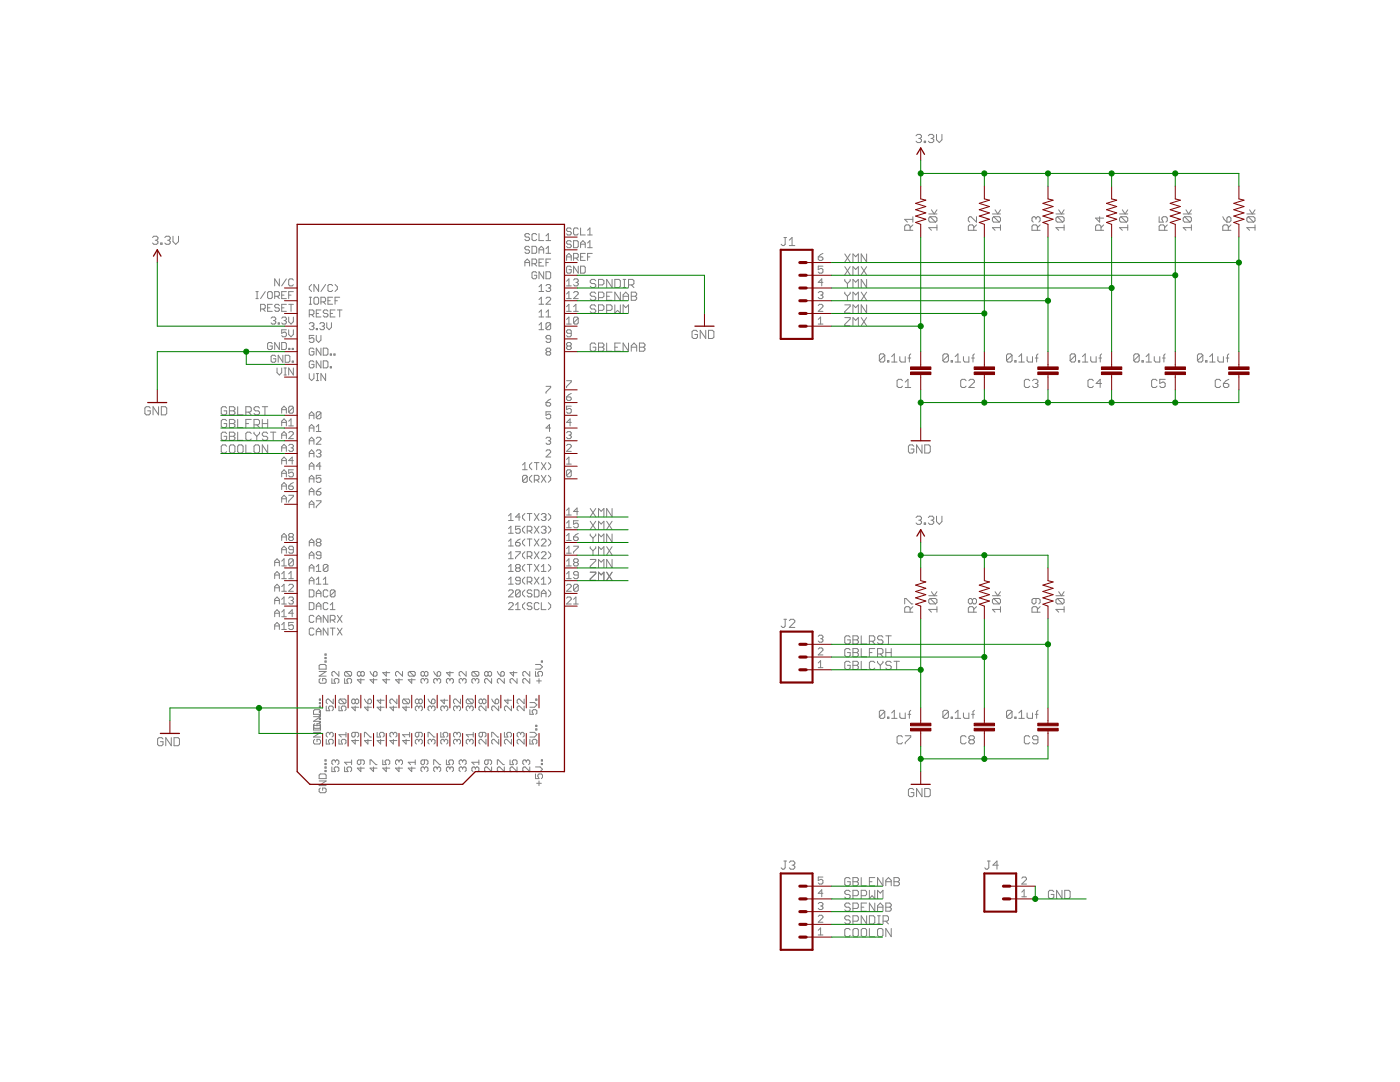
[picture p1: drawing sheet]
<svg xmlns="http://www.w3.org/2000/svg" width="279mm" height="216mm" viewBox="0 0 279 216" stroke-linecap="round" stroke-linejoin="round" font-family="sans-serif">
<g fill="none" stroke="#808080" stroke-width=".2">
<path d="M182.8 27.1l.3-.3h.5l.3 .3v.2l-.3 .3M183.3 27.6h.3M183.6 27.6l.3 .3v.3l-.3 .2h-.5l-.3-.2M184.4 28.2h.3v.2h-.3zM185.3 27.1l.2-.3h.6l.3 .3v.2l-.3 .3M185.8 27.6h.3M186.1 27.6l.3 .3v.3l-.3 .2h-.6l-.2-.2M186.9 26.8v1.1l.6 .5 .5-.5v-1.1M30.4 47.4l.3-.3h.6l.2 .3v.3l-.2 .2M31 47.9h.3M31.3 47.9l.2 .3v.3l-.2 .2h-.6l-.3-.2M32.1 48.5h.2v.2h-.2z"/>
<path d="M32.9 47.4l.3-.3h.5l.3 .3v.3l-.3 .2M33.4 47.9h.3M33.7 47.9l.3 .3v.3l-.3 .2h-.5l-.3-.2M34.5 47.1v1.1l.6 .5 .5-.5v-1.1M51.1 58.2h.4M51.1 59.6h.4M51.3 58.2v1.4M52.9 58.2l-.9 1.4M53.6 58.2h.5l.2 .2v1l-.2 .2h-.5l-.2-.2v-1zM54.8 59.1h.7l.3-.2v-.5l-.3-.2h-.7v1.4M55.3 59.1l.5 .5M55.8 55.6v1.4l-1-1.4v1.4"/>
<path d="M56.2 58.9h.5M57.1 58.2h-.9v1.4h.9M57.1 55.6l-.9 1.4M57.6 58.9h.5M58.5 55.9l-.2-.3h-.5l-.2 .3v.9l.2 .2h.5l.2-.2M58.5 58.2h-.9v1.4M61.7 59.3h.5M62 59.3v1.4M62.2 56.8l-.5 .4v.5l.5 .5M62.7 59.5l.2-.2h.5l.2 .2v1l-.2 .2h-.5l-.2-.2zM63.6 56.8v1.4l-.9-1.4v1.4M65 56.8l-.9 1.4"/>
<path d="M66.4 57l-.3-.2h-.4l-.3 .2v.9l.3 .3h.4l.3-.3M66.4 59.3h-1v1.4h1M66.9 56.8l.4 .4v.5l-.4 .5M67.8 59.3h-.9v1.4M104.8 53.1v-.9l.4-.5 .5 .5v.9M104.8 52.4h.9M105.7 46.8l-.2-.2h-.5l-.2 .2v.3l.2 .2h.5l.2 .2v.3l-.2 .2h-.5l-.2-.2M105.7 49.4l-.2-.3h-.5l-.2 .3v.2l.2 .2h.5l.2 .3v.2l-.2 .2h-.5l-.2-.2M106.2 49.1h.7l.2 .3v.9l-.2 .2h-.7zM106.2 52.6h.7l.2-.2v-.5l-.2-.2h-.7v1.4M106.6 52.6l.5 .5M107.1 46.8l-.2-.2h-.5l-.2 .2v1l.2 .2h.5l.2-.2"/>
<path d="M107.1 54.5l-.2-.3h-.5l-.2 .3v.9l.2 .2h.5l.2-.2v-.5h-.5M107.6 50.5v-.9l.4-.5 .5 .5v.9M107.6 46.6v1.4h.9M107.6 49.8h.9M107.6 52.4h.4M107.6 57.2l.4-.4v1.4M107.6 59.8l.4-.5v1.4M107.6 58.2h.9M108.5 51.7h-.9v1.4h.9M108.5 54.2v1.4l-.9-1.4v1.4M109 48h.9M109 47.1l.4-.5v1.4"/>
<path d="M109 49.6l.4-.5v1.4M109 50.5h.9M109 52.4h.4M109 54.2h.7l.2 .3v.9l-.2 .2h-.7zM109 57l.2-.2h.5l.2 .2v.2l-.2 .3M109 59.5l.2-.2h.5l.2 .2v.3l-.9 .9h.9M109.4 57.5h.3M109.7 57.5l.2 .2v.2l-.2 .3h-.5l-.2-.3M109.9 51.7h-.9v1.4M113.1 52v-1l.4-.4 .5 .4v1M113.1 51.3h.9M113.1 56.1l.4-.5v1.4"/>
<path d="M113.1 58.7l.4-.5v1.4M113.1 57h.9M113.1 59.6h.9M114 45.7l-.2-.2h-.5l-.2 .2v.3l.2 .2h.5l.2 .2v.3l-.2 .2h-.5l-.2-.2M114 48.3l-.2-.3h-.5l-.2 .3v.2l.2 .2h.5l.2 .3v.2l-.2 .2h-.5l-.2-.2M114 53.3l-.2-.2h-.5l-.2 .2v1l.2 .2h.5l.2-.2v-.5h-.5M114.5 48h.7l.2 .3v.9l-.2 .2h-.7zM114.5 51.5h.7l.2-.2v-.5l-.2-.2h-.7v1.4M114.5 55.9l.2-.3h.5l.2 .3v.2l-.2 .2M114.5 58.4l.2-.2h.5l.2 .2v.3l-.9 .9h.9M114.9 51.5l.5 .5M114.9 56.3h.3"/>
<path d="M115.2 56.3l.2 .3v.2l-.2 .2h-.5l-.2-.2M115.4 45.7l-.2-.2h-.5l-.2 .2v1l.2 .2h.5l.2-.2M115.4 53.1v1.4l-.9-1.4v1.4M115.9 48.7h.9M115.9 49.4v-.9l.4-.5 .5 .5v.9M115.9 45.5v1.4h.9M115.9 53.1h.7l.2 .2v1l-.2 .2h-.7zM115.9 51.3h.4M116.8 50.6h-.9v1.4h.9M117.3 46.9h.9M117.3 46l.4-.5v1.4M117.3 48.5l.4-.5v1.4"/>
<path d="M117.3 49.4h.9M117.3 51.3h.4M118.2 50.6h-.9v1.4M118.9 58.6l-.3-.3h-.5l-.3 .3v.2l.3 .3h.5l.3 .3v.2l-.3 .3h-.5l-.3-.3M118.9 56l-.3-.2h-.5l-.3 .2v.3l.3 .3h.5l.3 .3v.2l-.3 .3h-.5l-.3-.3M119.4 56.9h.8l.3-.3v-.6l-.3-.2h-.8v1.6M119.4 59.4h.8l.3-.3v-.5l-.3-.3h-.8v1.6M121.1 59.1h.5M122.2 55.8v1.6l-1.1-1.6v1.6M122.2 58.3h-1.1v1.6h1.1M122.7 55.8h.8l.3 .2v1.1l-.3 .3h-.8zM123.8 58.3v1.6l-1.1-1.6v1.6"/>
<path d="M124.4 59.1h1M124.4 59.9v-1.1l.5-.5 .5 .5v1.1M124.4 55.8h.5M124.4 57.4h.5M124.6 55.8v1.6M125.4 56.9h.9l.2-.3v-.6l-.2-.2h-.9v1.6M126 58.3h.8l.3 .3v.2l-.3 .3 .3 .3v.2l-.3 .3h-.8zM126 59.1h.8M126 56.9l.5 .5M156.4 47.4h.6M156.7 47.4v1.3l-.3 .3h-.2l-.3-.3M157.5 49h1.1"/>
<path d="M157.5 47.9l.6-.5v1.6M163.3 51.3h.7l.2 .2v.2l-.2 .3h-.5l-.2-.3zM163.3 58.4l.2-.2h.5l.2 .2v.3l-.2 .2M163.8 58.9h.2M164 58.9l.2 .2v.3l-.2 .2h-.5l-.2-.2M164.2 50.6l-.9 .7M164.2 53.1h-.9v.7l.7-.2 .2 .2v.5l-.2 .2h-.5l-.2-.2M164.2 56.3h-.9l.7-.7v1.4M168.6 55.8v.2l.5 .6M168.6 58.3v.3l.5 .5M168.6 50.7l1.1 1.6M168.6 53.2l1.1 1.6"/>
<path d="M169.1 56.6v.8M169.1 59.1v.8M169.7 55.8v.2l-.6 .6M169.7 58.3v.3l-.6 .5M169.7 50.7l-1.1 1.6M169.7 53.2l-1.1 1.6M170.2 52.3v-1.6l.6 .5 .5-.5v1.6M170.2 54.8v-1.6l.6 .6 .5-.6v1.6M170.2 57.4v-1.6l.6 .5 .5-.5v1.6M170.2 59.9v-1.6l.6 .5 .5-.5v1.6M171.9 53.2l1.1 1.6M171.9 58.3l1.1 1.6"/>
<path d="M173 50.7v1.6l-1.1-1.6v1.6M173 55.8v1.6l-1.1-1.6v1.6M173 53.2l-1.1 1.6M173 58.3l-1.1 1.6M181.6 46v-.9l-.2-.2h-.6l-.2 .2v.9h1.6M182.2 44.9l-.6 .5M182.2 43.8h-1.6l.5 .5M182.2 43.2v1.1M185.4 42.7h1.6M185.6 43.2h1.1l.3 .3v.5l-.3 .3M185.6 43.2l-.2 .3v.5l.2 .3h1.1M185.6 43.2l1.1 1.1"/>
<path d="M185.9 41.9l.5 .8 .6-.8M187 45.4h-1.6l.5 .6M187 44.9v1.1M194.3 46v-.9l-.2-.2h-.6l-.2 .2v.9h1.6M194.9 43.2v1.1l-1.1-1.1h-.3l-.2 .3v.5l.2 .3M194.9 44.9l-.6 .5M198.1 42.7h1.6M198.3 43.2l-.2 .3v.5l.2 .3h1.1M198.3 43.2h1.1l.3 .3v.5l-.3 .3M198.3 43.2l1.1 1.1M198.6 41.9l.5 .8 .6-.8M199.7 45.4h-1.6l.5 .6"/>
<path d="M199.7 44.9v1.1M206.8 43.5l-.3-.3h-.3l-.2 .3v.5l.2 .3M206.8 43.5l.2-.3h.3l.3 .3v.5l-.3 .3M206.8 43.5v.3M207 46v-.9l-.2-.2h-.6l-.2 .2v.9h1.6M207.6 44.9l-.6 .5M210.7 42.7h1.7M211 43.2l-.3 .3v.5l.3 .3h1.1M211 43.2h1.1l.3 .3v.5l-.3 .3M211 43.2l1.1 1.1M211.3 41.9l.5 .8 .6-.8M212.4 45.4h-1.7l.6 .6"/>
<path d="M212.4 44.9v1.1M219.5 43.2v1.1l-.8-.8h1.6M219.7 46v-.9l-.2-.2h-.6l-.2 .2v.9h1.6M220.3 44.9l-.6 .5M223.4 42.7h1.7M223.7 43.2l-.3 .3v.5l.3 .3h1.1M223.7 43.2h1.1l.3 .3v.5l-.3 .3M223.7 43.2l1.1 1.1M224 41.9l.5 .8 .6-.8M225.1 45.4h-1.7l.6 .6M225.1 44.9v1.1M231.3 43.2v1.1h.9l-.3-.8 .3-.3h.5l.3 .3v.5l-.3 .3"/>
<path d="M232.4 46v-.9l-.2-.2h-.6l-.3 .2v.9h1.7M233 44.9l-.6 .5M236.1 42.7h1.7M236.4 43.2l-.3 .3v.5l.3 .3h1.1M236.4 43.2h1.1l.3 .3v.5l-.3 .3M236.4 43.2l1.1 1.1M236.7 41.9l.5 .8 .6-.8M237.8 45.4h-1.7l.6 .6M237.8 44.9v1.1M244 43.2l.3 .6 .6 .5M244.9 43.5l.2-.3h.3l.3 .3v.5l-.3 .3h-.5zM245.1 46v-.9l-.2-.2h-.6l-.3 .2v.9h1.7"/>
<path d="M245.7 44.9l-.6 .5M248.8 42.7h1.7M249.1 43.2l-.3 .3v.5l.3 .3h1.1M249.1 43.2h1.1l.3 .3v.5l-.3 .3M249.1 43.2l1.1 1.1M249.4 41.9l.5 .8 .6-.8M250.5 45.4h-1.7l.6 .6M250.5 44.9v1.1M52 61.7h.7l.2-.3v-.4l-.2-.3h-.7v1.4M52.5 61.7l.4 .4M53.4 61.4h.5M54.1 63.5l.2-.2h.5l.2 .2v.2l-.2 .3"/>
<path d="M54.3 60.7h-.9v1.4h.9M54.3 68.6l-.2-.3h-.5l-.2 .3v.9l.2 .2h.5l.2-.2v-.5h-.4M54.6 64h.2M54.8 64l.2 .2v.2l-.2 .3h-.5l-.2-.3M55 71.1l-.2-.2h-.5l-.2 .2v1l.2 .2h.5l.2-.2v-.5h-.4M55.3 73.4v1l.5 .4 .4-.4v-1M55.5 64.4h.3v.3h-.3zM55.8 61l-.3-.3h-.4l-.3 .3v.2l.3 .2h.4l.3 .3v.2l-.3 .2h-.4l-.3-.2M55.8 68.3v1.4l-1-1.4v1.4M56.2 63.5l.3-.2h.4l.2 .2v.2l-.2 .3M56.2 68.3h.7l.2 .3v.9l-.2 .2h-.7zM56.2 61.4h.5"/>
<path d="M56.5 70.9v1.4l-1-1.4v1.4M56.7 74.8h.4M56.7 73.4h.4M56.7 64h.2M56.9 64l.2 .2v.2l-.2 .3h-.4l-.3-.3M56.9 70.9h.7l.2 .2v1l-.2 .2h-.7zM56.9 73.4v1.4M57.1 60.7h-.9v1.4h.9M57.1 65.8h-.9v.7l.7-.2 .2 .2v.5l-.2 .2h-.4l-.3-.2M57.6 60.7h.9M57.6 69.5h.2v.2h-.2zM57.6 63.3v.9l.5 .5 .4-.5v-.9"/>
<path d="M57.6 65.8v.9l.5 .5 .4-.5v-.9M58.1 60.7v1.4M58.3 69.5h.2v.2h-.2zM58.3 72.1h.2v.2h-.2zM58.5 73.4v1.4l-.9-1.4v1.4M61.7 60.7h.5M61.7 64.6l.3-.2h.4l.3 .2v.3l-.3 .2M61.7 62.8h.7l.3-.3v-.4l-.3-.3h-.7v1.4M61.7 74.5v1l.5 .4 .5-.4v-1M62.2 65.1h.2M62.2 62.8l.5 .4M62.4 65.1l.3 .2v.3l-.3 .2h-.4l-.3-.2"/>
<path d="M62.7 66.9h-1v.7l.7-.2 .3 .2v.5l-.3 .2h-.4l-.3-.2M62.7 69.7l-.3-.2h-.4l-.3 .2v.9l.3 .3h.4l.3-.3v-.4h-.5M62.7 72.2l-.3-.2h-.4l-.3 .2v1l.3 .2h.4l.3-.2v-.5h-.5M63.1 65.6h.3v.2h-.3zM63.1 66.9v1l.5 .4 .5-.4v-1M63.1 75.9h.5M63.1 74.5h.5M63.1 62.5h.5M63.4 74.5v1.4M63.8 64.6l.3-.2h.4l.2 .2v.3l-.2 .2M64.1 60.2h.6l.3-.2v-.5l-.3-.2h-.6v1.4M64.1 61.8h-1v1.4h1"/>
<path d="M64.1 69.5v1.4l-1-1.4v1.4M64.1 72v1.4l-1-1.4v1.4M64.3 65.1h.2M64.5 65.1l.2 .2v.3l-.2 .2h-.4l-.3-.2M64.5 69.5h.7l.2 .2v.9l-.2 .3h-.7zM64.5 72h.7l.2 .2v1l-.2 .2h-.7zM64.5 60.2l.5 .5M65 74.5v1.4l-.9-1.4v1.4M65.2 64.4v.9l.5 .5 .4-.5v-.9M65.4 62.1l-.2-.3h-.5l-.2 .3v.2l.2 .2h.5l.2 .3v.2l-.2 .2h-.5l-.2-.2M65.4 60h.5M65.9 70.6h.2v.3h-.2z"/>
<path d="M65.9 73.2h.2v.2h-.2zM65.9 62.5h.5M66.6 70.6h.3v.3h-.3zM66.9 61.8h-1v1.4h1M66.9 60h.4M67.3 61.8h1M67.8 61.8v1.4M107.6 62.3l.4-.5v1.4M107.6 64.9l.4-.5v1.4M107.6 60.7h.9M107.6 63.2h.9M107.6 65.8h.9"/>
<path d="M109 62.3l.4-.5v1.4M109 77.1h.9v.2l-.9 1v.2M109 63.2h.9M109.2 70.2l-.2-.3v-.2l.2-.2h.5l.2 .2v.2l-.2 .3M109.2 70.2l-.2 .2v.2l.2 .3h.5l.2-.3v-.2l-.2-.2M109.2 70.2h.5M109.9 64.6l-.2-.2h-.5l-.2 .2v1M109.9 67.6h-.7l-.2-.2v-.2l.2-.3h.5l.2 .3v.9l-.2 .2h-.5l-.2-.2M109.9 64.6v1l-.2 .2h-.5l-.2-.2M109.9 64.6l-.9 1M109.9 79.6l-.9 .7M113.1 76h.9v.2l-.9 .9v.3"/>
<path d="M113.1 79.2h.7l.2 .2v.3l-.2 .2h-.5l-.2-.2zM113.1 61.2l.4-.5v1.4M113.1 63.7l.4-.4v1.4M113.1 62.1h.9M113.1 64.7h.9M113.3 69l-.2-.2v-.2l.2-.3h.5l.2 .3v.2l-.2 .2M113.3 69l-.2 .3v.2l.2 .2h.5l.2-.2v-.2l-.2-.3M113.3 69h.5M114 66.5h-.7l-.2-.2v-.3l.2-.2h.5l.2 .2v1l-.2 .2h-.5l-.2-.2M114 78.5l-.9 .7M114.5 62.1h.9M114.5 61.2l.4-.5v1.4"/>
<path d="M115.4 63.5l-.2-.2h-.5l-.2 .2v.9M115.4 63.5v.9l-.2 .3h-.5l-.2-.3M115.4 63.5l-.9 .9M118.9 61.1l-.3-.3h-.5l-.3 .3v.3l.3 .3h.5l.3 .2v.3l-.3 .3h-.5l-.3-.3M118.9 68.7l-.3-.2h-.5l-.3 .2v1.1l.3 .3h.5l.3-.3v-.5h-.6M119.4 68.5h.8l.3 .2v.3l-.3 .3 .3 .3v.2l-.3 .3h-.8zM119.4 69.3h.8M119.4 61.9h.8l.3-.2v-.6l-.3-.3h-.8v1.7M121.1 61.9h.8l.3-.2v-.6l-.3-.3h-.8v1.7M121.1 68.5v1.6h1.1M122.7 69.3h.6M122.7 60.8v1.7l.6-.6 .5 .6v-1.7"/>
<path d="M123.8 68.5h-1.1v1.6h1.1M124.4 62.5v-1.7l.5 .6 .5-.6v1.7M125.4 68.5v1.6l-1-1.6v1.6M126 69.3h1.1M126 70.1v-1.1l.5-.5 .6 .5v1.1M127.6 68.5h.8l.3 .2v.3l-.3 .3 .3 .3v.2l-.3 .3h-.8zM127.6 69.3h.8M139.2 66.2l-.3-.3h-.5l-.3 .3v1.1l.3 .2h.5l.3-.2v-.6h-.5M140.8 65.9v1.6l-1.1-1.6v1.6M141.4 65.9h.8l.3 .3v1.1l-.3 .2h-.8zM163.3 61l.2-.3h.5l.2 .3v.2l-.9 .9h.9M163.3 64.7h.9"/>
<path d="M163.3 63.7l.5-.4v1.4M168.6 60.8h1.1v.3l-1.1 1.1v.3h1.1M168.6 63.4h1.1v.2l-1.1 1.1v.3h1.1M170.2 62.5v-1.7l.6 .6 .5-.6v1.7M170.2 65v-1.6l.6 .5 .5-.5v1.6M171.9 63.4l1.1 1.6M173 60.8v1.7l-1.1-1.7v1.7M173 63.4l-1.1 1.6M176.6 70.9l-.3-.3h-.6l-.2 .3v1.1M176.6 70.9v1.1l-.3 .2h-.6l-.2-.2M176.6 70.9l-1.1 1.1M177.1 72h.3v.2h-.3z"/>
<path d="M177.9 72.2h1.1M177.9 71.2l.6-.6v1.6M179.6 71.2v.8l.3 .2h.8v-1M180.1 76l-.2-.3h-.6l-.3 .3v1l.3 .3h.6l.2-.3M180.7 76.2l.5-.5v1.6M180.7 77.3h1.1M181.2 71.4h.6M181.8 70.6l-.3 .3v1.3M189.3 70.9l-.3-.3h-.6l-.2 .3v1.1M189.3 70.9v1.1l-.3 .2h-.6l-.2-.2M189.3 70.9l-1.1 1.1M189.8 72h.3v.2h-.3z"/>
<path d="M190.6 72.2h1.1M190.6 71.2l.6-.6v1.6M192.3 71.2v.8l.3 .2h.8v-1M192.8 76l-.3-.3h-.5l-.3 .3v1l.3 .3h.5l.3-.3M193.4 76l.2-.3h.6l.3 .3v.2l-1.1 1.1h1.1M193.9 71.4h.6M194.5 70.6l-.3 .3v1.3M202 70.9l-.3-.3h-.6l-.2 .3v1.1M202 70.9v1.1l-.3 .2h-.6l-.2-.2M202 70.9l-1.1 1.1M202.5 72h.3v.2h-.3zM203.3 72.2h1.1"/>
<path d="M203.3 71.2l.6-.6v1.6M205 71.2v.8l.2 .2h.9v-1M205.5 76l-.3-.3h-.5l-.3 .3v1l.3 .3h.5l.3-.3M206.1 76l.2-.3h.6l.2 .3v.2l-.2 .3M206.6 71.4h.6M206.6 76.5h.3M206.9 76.5l.2 .3v.2l-.2 .3h-.6l-.2-.3M207.2 70.6l-.3 .3v1.3M214.7 70.9l-.3-.3h-.6l-.2 .3v1.1M214.7 70.9v1.1l-.3 .2h-.6l-.2-.2M214.7 70.9l-1.1 1.1M215.2 72h.3v.2h-.3z"/>
<path d="M216 72.2h1.1M216 71.2l.6-.6v1.6M217.7 71.2v.8l.2 .2h.9v-1M218.2 76l-.3-.3h-.5l-.3 .3v1l.3 .3h.5l.3-.3M219.3 71.4h.5M219.8 70.6l-.2 .3v1.3M219.8 76.5h-1l.8-.8v1.6M227.4 70.9l-.3-.3h-.6l-.2 .3v1.1M227.4 70.9v1.1l-.3 .2h-.6l-.2-.2M227.4 70.9l-1.1 1.1M227.9 72h.3v.2h-.3zM228.7 72.2h1.1"/>
<path d="M228.7 71.2l.6-.6v1.6M230.4 71.2v.8l.2 .2h.9v-1M230.9 76l-.3-.3h-.5l-.3 .3v1l.3 .3h.5l.3-.3M232 71.4h.5M232.5 75.7h-1v.8l.5-.3h.3l.2 .3v.5l-.2 .3h-.6l-.2-.3M232.5 70.6l-.2 .3v1.3M240.1 70.9l-.3-.3h-.6l-.2 .3v1.1M240.1 70.9v1.1l-.3 .2h-.6l-.2-.2M240.1 70.9l-1.1 1.1M240.6 72h.3v.2h-.3zM241.4 72.2h1.1M241.4 71.2l.6-.6v1.6"/>
<path d="M243.1 71.2v.8l.2 .2h.9v-1M243.6 76l-.3-.3h-.5l-.3 .3v1l.3 .3h.5l.3-.3M244.2 76.5h.8l.2 .3v.2l-.2 .3h-.6l-.2-.3zM244.7 71.4h.5M245.2 70.6l-.2 .3v1.3M245.2 75.7l-.5 .3-.5 .5M30 81.4l-.3-.2h-.5l-.3 .2v1.1l.3 .3h.5l.3-.3v-.5h-.5M31.6 81.2v1.6l-1.1-1.6v1.6M32.2 81.2h.8l.3 .2v1.1l-.3 .3h-.8zM45.2 89l-.2-.2h-.6l-.2 .2v1.1l.2 .3h.6l.2-.3M45.2 81.4l-.2-.2h-.6l-.2 .2v1.1l.2 .3h.6l.2-.3v-.5h-.5M45.2 86.5l-.2-.3h-.6l-.2 .3v1.1l.2 .3h.6l.2-.3v-.5h-.5"/>
<path d="M45.2 84l-.2-.3h-.6l-.2 .3v1l.2 .3h.6l.2-.3v-.5h-.5M45.8 81.2h.8l.3 .2v.3l-.3 .3 .3 .2v.3l-.3 .3h-.8zM45.8 82h.8M45.8 83.7h.8l.3 .3v.2l-.3 .3 .3 .3v.2l-.3 .3h-.8zM45.8 86.2h.8l.3 .3v.3l-.3 .3 .3 .2v.3l-.3 .3h-.8zM45.8 84.5h.8M45.8 87.1h.8M46.1 88.8h.5l.3 .2v1.1l-.3 .3h-.5l-.3-.3v-1.1zM47.4 81.2v1.6h1.1M47.4 83.7v1.6h1.1M47.4 86.2v1.7h1.1M47.7 88.8h.5l.3 .2v1.1l-.3 .3h-.5l-.3-.3v-1.1z"/>
<path d="M49.1 88.8v1.6h1M49.1 82.2h.8l.2-.2v-.6l-.2-.2h-.8v1.6M49.1 84.5h.5M49.6 82.2l.5 .6M50.1 86.5l-.2-.3h-.6l-.2 .3v1.1l.2 .3h.6l.2-.3M50.1 83.7h-1v1.6M50.7 86.2v.3l.5 .6M50.7 84.8h.8l.3-.3v-.5l-.3-.3h-.8v1.6M51 88.8h.5l.3 .2v1.1l-.3 .3h-.5l-.3-.3v-1.1zM51.2 84.8l.6 .5M51.2 87.1v.8M51.8 81.4l-.3-.2h-.5l-.3 .2v.3l.3 .3h.5l.3 .2v.3l-.3 .3h-.5l-.3-.3"/>
<path d="M51.8 86.2v.3l-.6 .6M52.3 81.2h1.1M52.3 84.5h1.1M52.3 83.7v1.6M52.9 81.2v1.6M53.4 86.5l-.3-.3h-.5l-.3 .3v.3l.3 .3h.5l.3 .2v.3l-.3 .3h-.5l-.3-.3M53.4 88.8v1.6l-1.1-1.6v1.6M53.4 83.7v1.6M54 86.2h1.1M54.5 86.2v1.7M56.2 84.3h.9M56.2 86.8h.9"/>
<path d="M56.2 82.4v-.9l.5-.5 .4 .5v.9M56.2 85v-.9l.5-.5 .4 .5v.9M56.2 87.5v-.9l.5-.5 .4 .5v.9M56.2 90.1v-1l.5-.4 .4 .4v1M56.2 92.6v-.9l.5-.5 .4 .5v.9M56.2 95.1v-.9l.5-.5 .4 .5v.9M56.2 97.7v-.9l.5-.5 .4 .5v.9M56.2 94.4h.9M56.2 91.9h.9M56.2 89.4h.9M56.2 81.7h.9M56.2 97h.9"/>
<path d="M56.2 99.5h.9M57.6 97h.7l.2 .2v.3l-.2 .2h-.5l-.2-.2zM57.6 88.9l.2-.2h.5l.2 .2v.2l-.2 .3M57.6 86.4l.2-.3h.5l.2 .3v.2l-.9 .9h.9M57.6 98.8h.9v.3l-.9 .9v.2M57.6 84.1l.5-.5v1.4M57.6 85h.9M58.1 89.4h.2M58.3 89.4l.2 .2v.2l-.2 .3h-.5l-.2-.3M58.5 93.7h-.9v.7l.5-.2h.2l.2 .2v.5l-.2 .2h-.5l-.2-.2M58.5 81.3l-.2-.3h-.5l-.2 .3v.9M58.5 81.3v.9l-.2 .2h-.5l-.2-.2"/>
<path d="M58.5 91.9h-.9l.7-.7v1.4M58.5 81.3l-.9 .9M58.5 96.3l-.9 .7M61.7 98.8v-.9l.5-.5 .5 .5v.9M61.7 85.4h1M61.7 87.9h1M61.7 83.6v-1l.5-.4 .5 .4v1M61.7 86.1v-.9l.5-.5 .5 .5v.9M61.7 88.6v-.9l.5-.5 .5 .5v.9M61.7 91.2v-.9l.5-.5 .5 .5v.9M61.7 93.7v-.9l.5-.5 .5 .5v.9M61.7 96.2v-.9l.5-.5 .5 .5v.9"/>
<path d="M61.7 95.5h1M61.7 93h1M61.7 90.5h1M61.7 82.9h1M61.7 98.1h1M63.1 87.5l.3-.3h.4l.3 .3v.2l-1 .9h1M63.1 86.1h1M63.1 90l.3-.2h.4l.3 .2v.3l-.3 .2M63.1 98.1h.7l.3 .2v.3l-.3 .2h-.4l-.3-.2zM63.1 99.9h1v.3l-1 .9v.2M63.1 85.2l.5-.5v1.4M63.6 90.5h.2"/>
<path d="M63.8 90.5l.3 .2v.3l-.3 .2h-.4l-.3-.2M64.1 82.4l-.3-.2h-.4l-.3 .2v.9M64.1 82.4v.9l-.3 .3h-.4l-.3-.3M64.1 94.8h-1v.7l.5-.2h.2l.3 .2v.5l-.3 .2h-.4l-.3-.2M64.1 93h-1l.7-.7v1.4M64.1 82.4l-1 .9M64.1 97.4l-1 .7M104.3 92.8l.5-.5v1.4M104.3 93.7h.9M105.2 95.1l-.2-.3h-.5l-.2 .3v.9M105.2 95.1v.9l-.2 .2h-.5l-.2-.2M105.2 95.1l-.9 .9"/>
<path d="M106.2 92.3l-.5 .5v.5l.5 .4M106.2 94.8l-.5 .5v.5l.5 .4M106.6 95.8h.7l.3-.3v-.4l-.3-.3h-.7v1.4M106.6 92.3h1M107.1 92.3v1.4M107.1 95.8l.5 .4M108 92.3l1 1.4M108 94.8l1 1.4M109 87.5l.2-.3h.5l.2 .3v.2l-.2 .2M109 80.3h.7l.2 .3v.2l-.2 .2h-.5l-.2-.2zM109 90l.2-.2h.5l.2 .2v.3l-.9 .9h.9M109 92.3l-1 1.4"/>
<path d="M109 94.8l-1 1.4M109.4 92.3l.5 .5v.5l-.5 .4M109.4 94.8l.5 .5v.5l-.5 .4M109.4 87.9h.3M109.7 87.9l.2 .3v.2l-.2 .2h-.5l-.2-.2M109.9 82.2h-.9v.7l.7-.3 .2 .3v.4l-.2 .3h-.5l-.2-.3M109.9 85.4h-.9l.7-.7v1.4M113.1 86.4l.2-.3h.5l.2 .3v.2l-.2 .2M113.1 88.9l.2-.2h.5l.2 .2v.2l-.9 1h.9M113.1 91.7l.4-.5v1.4M113.1 92.6h.9M113.5 86.8h.3"/>
<path d="M113.8 86.8l.2 .3v.2l-.2 .2h-.5l-.2-.2M114 81h-.9v.7l.4-.2h.3l.2 .2v.5l-.2 .2h-.5l-.2-.2M114 94l-.2-.3h-.5l-.2 .3v.9M114 94v.9l-.2 .2h-.5l-.2-.2M114 84.3h-.9l.7-.7v1.4M114 94l-.9 .9M182.4 89l-.3-.2h-.5l-.3 .2v1.1l.3 .3h.5l.3-.3v-.5h-.6M184 88.8v1.6l-1.1-1.6v1.6M184.6 88.8h.8l.3 .2v1.1l-.3 .3h-.8zM54.8 112.9v-.9l.5-.5 .5 .5v.9M54.8 115.5v-1l.5-.5 .5 .5v1M54.8 118v-.9l.5-.5 .5 .5v.9"/>
<path d="M54.8 112.2h1M54.8 114.7h1M54.8 119.8h1M54.8 117.3h1M56.2 100.2v-.9l.5-.5 .4 .5v.9M56.2 107.8v-.9l.5-.5 .4 .5v.9M56.2 110.4v-.9l.5-.5 .4 .5v.9M56.2 107.1h.9M56.2 112.9h.9M56.2 115.5h.9M56.2 118h.9M56.2 112l.5-.5v1.4"/>
<path d="M56.2 114.5l.5-.5v1.5M56.2 117.1l.5-.5v1.4M56.2 119.6l.5-.5v1.4M56.2 109.7h.9M57.6 116.8l.2-.2h.5l.2 .2v.3l-.9 .9h.9M57.6 119.4l.2-.3h.5l.2 .3v.2l-.2 .2M57.6 114.5l.5-.5v1.5M57.6 115.5h.9M57.8 107.1l-.2-.2v-.2l.2-.3h.5l.2 .3v.2l-.2 .2M57.8 107.1l-.2 .3v.2l.2 .2h.5l.2-.2v-.2l-.2-.3M57.8 107.1h.5M58.1 119.8h.2"/>
<path d="M58.3 119.8l.2 .3v.2l-.2 .2h-.5l-.2-.2M58.5 109.7h-.7l-.2-.2v-.3l.2-.2h.5l.2 .2v1l-.2 .2h-.5l-.2-.2M58.5 111.7l-.2-.2h-.5l-.2 .2v1M58.5 111.7v1l-.2 .2h-.5l-.2-.2M58.5 111.7l-.9 1M61.7 101.3v-.9l.5-.5 .5 .5v.9M61.7 111.5v-.9l.5-.5 .5 .5v.9M61.7 108.9v-.9l.5-.5 .5 .5v.9M61.7 114v-.9l.5-.5 .5 .5v.9M61.7 116.6v-1l.5-.4 .5 .4v1M61.7 117.7h.7l.3 .2v1l-.3 .2h-.7zM61.7 108.2h1"/>
<path d="M61.7 113.3h1M61.7 115.9h1M61.7 110.8h1M61.7 100.6h1M63.1 119.1v-.9l.5-.5 .5 .5v.9M63.1 113.1l.5-.5v1.4M63.1 115.6l.5-.4v1.4M63.1 114h1M63.1 116.6h1M63.1 118.4h1M63.4 108.2l-.3-.2v-.2l.3-.3h.4l.3 .3v.2l-.3 .2M63.4 108.2l-.3 .3v.2l.3 .2h.4l.3-.2v-.2l-.3-.3"/>
<path d="M63.4 108.2h.4M64.1 110.8h-.7l-.3-.2v-.3l.3-.2h.4l.3 .2v1l-.3 .2h-.4l-.3-.2M64.5 115.6l.5-.4v1.4M64.5 116.6h.9M65.4 112.9l-.2-.3h-.5l-.2 .3v.9M65.4 117.9l-.2-.2h-.5l-.2 .2v1l.2 .2h.5l.2-.2M65.4 112.9v.9l-.2 .2h-.5l-.2-.2M65.4 112.9l-.9 .9M66.9 117.9l-.3-.2h-.5l-.2 .2v1M66.9 117.9v1l-.3 .2h-.5l-.2-.2M66.9 117.9l-1 1M101.5 113.1l.5-.5v1.4"/>
<path d="M101.5 102.9l.5-.4v1.4M101.5 105.5l.5-.5v1.4M101.5 108l.5-.5v1.4M101.5 110.6l.5-.5v1.4M101.5 115.6l.5-.4v1.4M101.5 103.9h.9M101.5 106.4h.9M101.5 108.9h.9M101.5 111.5h.9M101.5 114h.9M101.5 116.6h.9M101.5 117.9l.2-.2h.5l.2 .2v.3l-.9 .9h.9"/>
<path d="M102.9 108.2h.7l.2 .3v.2l-.2 .2h-.5l-.2-.2zM102.9 110.1h.9v.2l-.9 1v.2M103.1 113.3l-.2-.2v-.2l.2-.3h.5l.2 .3v.2l-.2 .2M103.1 113.3l-.2 .3v.2l.2 .2h.5l.2-.2v-.2l-.2-.3M103.1 113.3h.5M103.8 117.9l-.2-.2h-.5l-.2 .2v1M103.8 117.9v1l-.2 .2h-.5l-.2-.2M103.8 103.2h-.9l.7-.7v1.4M103.8 105h-.9v.7l.5-.2h.2l.2 .2v.5l-.2 .2h-.5l-.2-.2M103.8 115.9h-.7l-.2-.3v-.2l.2-.2h.5l.2 .2v.9l-.2 .3h-.5l-.2-.3M103.8 107.5l-.9 .7M103.8 117.9l-.9 1"/>
<path d="M104.8 105l-.5 .5v.4l.5 .5M104.8 102.5l-.5 .4v.5l.5 .5M104.8 107.5l-.5 .5v.5l.5 .4M104.8 110.1l-.5 .5v.4l.5 .5M104.8 112.6l-.5 .5v.5l.5 .4M104.8 115.2l-.5 .4v.5l.5 .5M104.8 117.7l-.5 .5v.4l.5 .5M105.2 105.9h.7l.3-.2v-.5l-.3-.2h-.7v1.4M105.2 111h.7l.3-.2v-.5l-.3-.2h-.7v1.4M105.2 116.1h.7l.3-.2v-.5l-.3-.2h-.7v1.4M105.2 102.5h1M105.2 107.5h1"/>
<path d="M105.2 112.6h1M105.7 102.5v1.4M105.7 107.5v1.4M105.7 112.6v1.4M105.7 105.9l.5 .5M105.7 111l.5 .5M105.7 116.1l.5 .5M106.2 117.9l-.3-.2h-.4l-.3 .2v.3l.3 .2h.4l.3 .2v.3l-.3 .2h-.4l-.3-.2M106.6 117.7h.7l.3 .2v1l-.3 .2h-.7zM106.6 102.5l1 1.4M106.6 105l1 1.4M106.6 107.5l1 1.4"/>
<path d="M106.6 110.1l1 1.4M106.6 112.6l1 1.4M106.6 115.2l1 1.4M107.6 102.5l-1 1.4M107.6 105l-1 1.4M107.6 107.5l-1 1.4M107.6 110.1l-1 1.4M107.6 112.6l-1 1.4M107.6 115.2l-1 1.4M108 113.1l.5-.5v1.4M108 115.6l.5-.4v1.4M108 102.7l.3-.2h.4l.3 .2v.2l-.3 .3"/>
<path d="M108 105.2l.3-.2h.4l.3 .2v.3l-.3 .2M108 107.8l.3-.3h.4l.3 .3v.2l-1 .9h1M108 110.3l.3-.2h.4l.3 .2v.3l-1 .9h1M108 119.1v-.9l.5-.5 .5 .5v.9M108 114h1M108 116.6h1M108 118.4h1M108.5 103.2h.2M108.5 105.7h.2M108.7 103.2l.3 .2v.2l-.3 .3h-.4l-.3-.3M108.7 105.7l.3 .2v.3l-.3 .2h-.4l-.3-.2M109.4 102.5l.5 .4v.5l-.5 .5"/>
<path d="M109.4 105l.5 .5v.4l-.5 .5M109.4 107.5l.5 .5v.5l-.5 .4M109.4 110.1l.5 .5v.4l-.5 .5M109.4 112.6l.5 .5v.5l-.5 .4M109.4 115.2l.5 .4v.5l-.5 .5M109.4 117.7l.5 .5v.4l-.5 .5M113.1 116.8l.2-.2h.5l.2 .2v.3l-.9 .9h.9M113.1 119.4l.2-.3h.5l.2 .3v.2l-.9 .9h.9M113.1 101.8l.4-.4v1.4M113.1 104.4l.4-.5v1.4M113.1 106.9l.4-.5v1.4M113.1 109.5l.4-.5v1.4"/>
<path d="M113.1 112l.4-.5v1.4M113.1 114.5l.4-.5v1.5M113.1 102.8h.9M113.1 105.3h.9M113.1 107.8h.9M113.1 110.4h.9M113.1 112.9h.9M113.1 115.5h.9M114.5 107.1h.7l.2 .3v.2l-.2 .2h-.5l-.2-.2zM114.5 109h.9v.2l-.9 1v.2M114.5 119.6l.4-.5v1.4M114.7 112.2l-.2-.2v-.3l.2-.2h.5l.2 .2v.3l-.2 .2"/>
<path d="M114.7 112.2l-.2 .3v.2l.2 .2h.5l.2-.2v-.2l-.2-.3M114.7 112.2h.5M115.4 103.9h-.9v.7l.4-.2h.3l.2 .2v.5l-.2 .2h-.5l-.2-.2M115.4 114.7h-.7l-.2-.2v-.2l.2-.3h.5l.2 .3v.9l-.2 .3h-.5l-.2-.3M115.4 116.8l-.2-.2h-.5l-.2 .2v1M115.4 116.8v1l-.2 .2h-.5l-.2-.2M115.4 102.1h-.9l.7-.7v1.4M115.4 106.4l-.9 .7M115.4 116.8l-.9 1M117.8 106.6v.2l.5 .6M117.8 109.1v.3l.5 .5M117.8 111.6h1.1v.3l-1.1 1.1v.3h1.1"/>
<path d="M117.8 114.2h1.1v.2l-1.1 1.1v.3h1.1M117.8 101.5l1.1 1.6M117.8 104l1.1 1.6M118.3 107.4v.8M118.3 109.9v.8M118.9 106.6v.2l-.6 .6M118.9 109.1v.3l-.6 .5M118.9 101.5l-1.1 1.6M118.9 104l-1.1 1.6M119.4 103.1v-1.6l.6 .5 .5-.5v1.6M119.4 108.2v-1.6l.6 .5 .5-.5v1.6M119.4 105.6v-1.6l.6 .6 .5-.6v1.6"/>
<path d="M119.4 110.7v-1.6l.6 .5 .5-.5v1.6M119.4 113.3v-1.7l.6 .6 .5-.6v1.7M119.4 115.8v-1.6l.6 .5 .5-.5v1.6M121.1 104l1.1 1.6M121.1 109.1l1.1 1.6M121.1 114.2l1.1 1.6M122.2 101.5v1.6l-1.1-1.6v1.6M122.2 106.6v1.6l-1.1-1.6v1.6M122.2 111.6v1.7l-1.1-1.7v1.7M122.2 104l-1.1 1.6M122.2 109.1l-1.1 1.6M122.2 114.2l-1.1 1.6"/>
<path d="M182.8 103.3l.3-.3h.5l.3 .3v.2l-.3 .3M183.3 103.8h.3M183.6 103.8l.3 .3v.3l-.3 .2h-.5l-.3-.2M184.4 104.4h.3v.2h-.3zM185.3 103.3l.2-.3h.6l.3 .3v.2l-.3 .3M185.4 118.9h1.6M185.6 119.4h1.1l.3 .3v.5l-.3 .3M185.6 119.4l-.2 .3v.5l.2 .3h1.1M185.6 119.4l1.1 1.1M185.8 103.8h.3M185.9 118.1l.5 .8 .6-.8M186.1 103.8l.3 .3v.3l-.3 .2h-.6l-.2-.2"/>
<path d="M186.9 103v1.1l.6 .5 .5-.5v-1.1M194.1 119.7l-.3-.3h-.3l-.2 .3v.5l.2 .3h.3l.3-.3M194.1 119.7l.2-.3h.3l.3 .3v.5l-.3 .3h-.3l-.2-.3M194.1 119.7v.5M198.1 118.9h1.6M198.3 119.4h1.1l.3 .3v.5l-.3 .3M198.3 119.4l-.2 .3v.5l.2 .3h1.1M198.3 119.4l1.1 1.1M198.6 118.1l.5 .8 .6-.8M206.8 119.4v.8l-.3 .3h-.3l-.2-.3v-.5l.2-.3h1.1l.3 .3v.5l-.3 .3M210.7 118.9h1.7M211 119.4h1.1l.3 .3v.5l-.3 .3"/>
<path d="M211 119.4l-.3 .3v.5l.3 .3h1.1M211 119.4l1.1 1.1M211.3 118.1l.5 .8 .6-.8M54.8 120.5v-.9l.5-.5 .5 .5v.9M54.8 123.1v-1l.5-.4 .5 .4v1M54.8 125.6v-.9l.5-.5 .5 .5v.9M54.8 124.9h1M54.8 122.4h1M56.2 120.5h.9M56.2 124.7l.5-.5v1.4M56.2 122.1l.5-.4v1.4M56.2 125.6h.9"/>
<path d="M56.2 123.1h.9M58.5 124.2h-.9v.7l.7-.2 .2 .2v.5l-.2 .2h-.5l-.2-.2M58.5 122.4h-.9l.7-.7v1.4M61.7 120.2h.7l.3 .3v.9l-.3 .2h-.7zM62.7 123l-.3-.2h-.4l-.3 .2v1l.3 .2h.4l.3-.2M62.7 125.6l-.3-.3h-.4l-.3 .3v.9l.3 .2h.4l.3-.2M63.1 121.6v-.9l.5-.5 .5 .5v.9M63.1 124.2v-.9l.5-.5 .5 .5v.9M63.1 126.7v-.9l.5-.5 .5 .5v.9M63.1 120.9h1M63.1 126h1M63.1 123.5h1"/>
<path d="M63.7 132.8l.2-.2h1l.2 .2v.7h-1.4zM63.7 134h1.4l-1.4 .9h1.4M63.7 139.5h.3v.2h-.3zM63.9 135.4l-.2 .2v.5l.2 .2h1l.2-.2v-.5l-.2-.2h-.5v.5M64.9 130.5h.2v.2h-.2zM64.9 131.2h.2v.2h-.2zM64.9 131.9h.2v.2h-.2zM65.4 120.5l-.2-.3h-.5l-.2 .3v.9l.2 .2h.5l.2-.2M65.4 122.8v1.4l-.9-1.4v1.4M65.4 125.3v1.4l-.9-1.4v1.4M65.9 123.7h.7l.3-.2v-.5l-.3-.2h-.7v1.4M65.9 121.6h1"/>
<path d="M65.9 125.3h1M65.9 120.7l.5-.5v1.4M66.2 135.4v.9h.7l-.2-.7 .2-.2h.5l.2 .2v.5l-.2 .2M66.4 125.3v1.4M66.4 123.7l.5 .5M66.5 139.5v.9l-.9-.9h-.3l-.2 .2v.5l.2 .2M67.3 125.3l1 1.4M67.3 122.8l1 1.4M67.6 134v.9l-.9-.9h-.2l-.3 .2v.5l.3 .2M67.9 139.5h.9l.2 .2v.5l-.2 .2M67.9 139.5l.9 .9M67.9 139.5l-.3 .2v.5l.3 .2h.9"/>
<path d="M68.3 125.3l-1 1.4M68.3 122.8l-1 1.4M68.8 135.4v.9h.7l-.3-.7 .3-.2h.4l.3 .2v.5l-.3 .2M69 134l-.2 .2v.5l.2 .2h.9M69 134h.9l.3 .2v.5l-.3 .2M69 134l.9 .9M70.9 139.7l-.2-.2h-.3l-.2 .2v.5l.2 .2h.3l.2-.2M70.9 139.7v.5M70.9 139.7l.2-.2h.3l.2 .2v.5l-.2 .2h-.3l-.2-.2M72 134.2l-.2-.2h-.3l-.2 .2v.5l.2 .2h.3l.2-.2M72 134.2l.2-.2h.3l.2 .2v.5l-.2 .2h-.3l-.2-.2M72 134.2v.5"/>
<path d="M72 135.4v.9l-.7-.7h1.4M72.7 139.5l.7 .9M73.4 139.7l.3-.2h.2l.2 .2v.5l-.2 .2h-.5zM73.9 134l.6 .9M74.5 134.2l.3-.2h.2l.2 .2v.5l-.2 .2h-.5zM74.5 135.4v.9l-.6-.7h1.3M76 139.5v.9l-.7-.7h1.4M77.1 134v.9l-.7-.7h1.4M77.1 135.4v.9l-.7-.7h1.4M79.2 139.5v.9l-.9-.9h-.3l-.2 .2v.5l.2 .2M79.6 135.4v.9l-.7-.7h1.4M80.3 134v.9l-.9-.9h-.2l-.3 .2v.5l.3 .2"/>
<path d="M80.6 139.5h.9l.2 .2v.5l-.2 .2M80.6 139.5l.9 .9M80.6 139.5l-.3 .2v.5l.3 .2h.9M81.7 134l.9 .9M81.7 134h.9l.3 .2v.5l-.3 .2M81.7 134l-.2 .2v.5l.2 .2h.9M82.2 135.4v.9l-.7-.7h1.4M83.6 139.7l-.2-.2h-.3l-.2 .2v.5l.2 .2h.3l.2-.2M83.6 139.7l.2-.2h.3l.2 .2v.5l-.2 .2h-.3l-.2-.2M83.6 139.7v.5M84.7 134.2l.2-.2h.3l.2 .2v.5l-.2 .2h-.3l-.2-.2M84.7 135.6l.2-.2h.3l.2 .2v.5l-.2 .2"/>
<path d="M84.7 134.2l-.2-.2h-.3l-.2 .2v.5l.2 .2h.3l.2-.2M84.7 135.6l-.2-.2h-.3l-.2 .2v.5l.2 .2M84.7 134.2v.5M84.7 135.6v.3M85.4 139.5l.7 .9M86.1 139.7l.3-.2h.2l.2 .2v.5l-.2 .2h-.5zM86.6 134l.6 .9M87.2 134.2l.3-.2h.2l.2 .2v.5l-.2 .2h-.5zM87.2 135.6l.3-.2h.2l.2 .2v.5l-.2 .2M87.2 135.6l-.2-.2h-.2l-.2 .2v.5l.2 .2M87.2 135.6v.3M88.7 139.5v.9l-.7-.7h1.4"/>
<path d="M89.8 135.6l.2-.2h.3l.2 .2v.5l-.2 .2M89.8 135.6l-.2-.2h-.3l-.2 .2v.5l.2 .2M89.8 134v.9l-.7-.7h1.4M89.8 135.6v.3M91.9 139.5v.9l-.9-.9h-.3l-.2 .2v.5l.2 .2M92.3 135.6l.3-.2h.2l.2 .2v.5l-.2 .2M92.3 135.6l-.2-.2h-.2l-.3 .2v.5l.3 .2M92.3 135.6v.3M93 134v.9l-.9-.9h-.2l-.3 .2v.5l.3 .2M93.3 139.5l.9 .9M93.3 139.5h.9l.2 .2v.5l-.2 .2M93.3 139.5l-.3 .2v.5l.3 .2h.9"/>
<path d="M94.4 134l-.2 .2v.5l.2 .2h.9M94.4 134h.9l.3 .2v.5l-.3 .2M94.4 134l.9 .9M94.9 135.6l-.3-.2h-.2l-.2 .2v.5l.2 .2M94.9 135.6v.3M94.9 135.6l.2-.2h.2l.3 .2v.5l-.3 .2M96.3 139.7l.2-.2h.3l.2 .2v.5l-.2 .2h-.3l-.2-.2M96.3 139.7l-.2-.2h-.3l-.2 .2v.5l.2 .2h.3l.2-.2M96.3 139.7v.5M97.4 134.2l.2-.2h.3l.2 .2v.5l-.2 .2h-.3l-.2-.2M97.4 134.2l-.2-.2h-.3l-.2 .2v.5l.2 .2h.3l.2-.2M97.4 134.2v.5"/>
<path d="M98.1 135.4v.9l-.9-.9h-.3l-.2 .2v.5l.2 .2M98.1 139.5l.7 .9M98.8 139.7l.3-.2h.2l.2 .2v.5l-.2 .2h-.5zM99.3 134l.6 .9M99.9 134.2l.3-.2h.2l.2 .2v.5l-.2 .2h-.5zM100.6 135.4v.9l-.9-.9h-.2l-.2 .2v.5l.2 .2M101.4 139.5v.9l-.7-.7h1.4M101.5 120.5l.2-.3h.5l.2 .3v.2l-.9 .9h.9M102.5 134v.9l-.7-.7h1.4M102.9 121.6h.9M102.9 120.7l.5-.5v1.4M103.2 135.4v.9l-.9-.9h-.3l-.2 .2v.5l.2 .2"/>
<path d="M104.6 139.5v.9l-.9-.9h-.3l-.2 .2v.5l.2 .2M104.8 120.2l-.5 .5v.5l.5 .4M105.7 134v.9l-.9-.9h-.2l-.3 .2v.5l.3 .2M105.7 135.4v.9l-.9-.9h-.2l-.3 .2v.5l.3 .2M106.2 120.5l-.3-.3h-.4l-.3 .3v.2l.3 .2h.4l.3 .3v.2l-.3 .2h-.4l-.3-.2M106.9 134v.9h.7l-.3-.7 .3-.2h.4l.3 .2v.5l-.3 .2M106.9 132.6h.9l.5 .5-.5 .4h-.9M106.9 139.5h.2v.2h-.2zM107.1 135.9h.9M107.6 135.4v.9M107.6 120.5l-.3-.3h-.4l-.3 .3v.9l.3 .2h.4l.3-.2M108 120.2v1.4h1"/>
<path d="M108 131.9h.3v.2h-.3zM109.4 120.2l.5 .5v.5l-.5 .4M114.5 120.5h.9M156.4 123.6h.6M156.7 123.6v1.3l-.3 .3h-.2l-.3-.3M157.5 123.8l.3-.2h.5l.3 .2v.3l-1.1 1.1h1.1M163.3 129.5l.2-.2h.5l.2 .2v.3l-.9 .9h.9M163.3 127l.2-.3h.5l.2 .3v.2l-.2 .2M163.3 132.3l.5-.5v1.4M163.3 133.2h.9M163.8 127.4h.2M164 127.4l.2 .3v.2l-.2 .2h-.5l-.2-.2"/>
<path d="M169.7 129.7l-.3-.3h-.5l-.3 .3v1.1l.3 .2h.5l.3-.2v-.6h-.6M169.7 127.1l-.3-.2h-.5l-.3 .2v1.1l.3 .3h.5l.3-.3v-.5h-.6M169.7 132.2l-.3-.2h-.5l-.3 .2v1.1l.3 .3h.5l.3-.3v-.5h-.6M170.2 126.9h.8l.3 .2v.3l-.3 .3 .3 .3v.2l-.3 .3h-.8zM170.2 129.4h.8l.3 .3v.2l-.3 .3 .3 .3v.3l-.3 .2h-.8zM170.2 132h.8l.3 .2v.3l-.3 .3 .3 .2v.3l-.3 .3h-.8zM170.2 127.7h.8M170.2 130.2h.8M170.2 132.8h.8M171.9 126.9v1.6h1.1M171.9 129.4v1.6h1.1M171.9 132v1.6h1.1"/>
<path d="M173.5 128h.8l.3-.3v-.6l-.3-.2h-.8v1.6M173.5 130.2h.5M174 128l.6 .5M174.6 129.4h-1.1v1.6M174.6 132.2l-.3-.2h-.5l-.3 .2v1.1l.3 .3h.5l.3-.3M175.1 132v.2l.6 .6M175.1 130.5h.9l.2-.3v-.5l-.2-.3h-.9v1.6M175.7 130.5l.5 .5M175.7 132.8v.8M176.2 127.1l-.2-.2h-.6l-.3 .2v.3l.3 .3h.6l.2 .3v.2l-.2 .3h-.6l-.3-.3M176.2 132v.2l-.5 .6M176.8 129.4v1.6"/>
<path d="M176.8 126.9h1.1M176.8 130.2h1.1M177.3 126.9v1.6M177.9 132.2l-.3-.2h-.6l-.2 .2v.3l.2 .3h.6l.3 .2v.3l-.3 .3h-.6l-.2-.3M177.9 129.4v1.6M178.4 132h1.1M178.9 132v1.6M180.6 120.5v-1.1h.2l1.1 1.1h.3M181.6 122.2v-.9l-.2-.2h-.6l-.2 .2v.9h1.6M182.2 121.1l-.6 .5M187 121.1v1.1M187 121.6h-1.6l.5 .6"/>
<path d="M194.3 122.2v-.9l-.2-.2h-.6l-.2 .2v.9h1.6M194.9 121.1l-.6 .5M199.7 121.1v1.1M199.7 121.6h-1.6l.5 .6M207 122.2v-.9l-.2-.2h-.6l-.2 .2v.9h1.6M207.6 121.1l-.6 .5M212.4 121.1v1.1M212.4 121.6h-1.7l.6 .6M32.5 147.4l-.2-.2h-.6l-.2 .2v1.1l.2 .3h.6l.2-.3v-.5h-.5M34.2 147.2v1.6l-1.1-1.6v1.6M34.7 147.2h.8l.3 .2v1.1l-.3 .3h-.8zM62.6 141.8l.2-.2h.9l.3 .2v.7h-1.4z"/>
<path d="M62.6 146.1h1.4l-1.4 1h1.4M62.6 145l.2-.3h.9l.3 .3M62.6 145.1l.2 .2h.9l.3-.2M62.6 143h1.4l-1.4 .9h1.4M62.8 147.5l-.2 .3v.4l.2 .3h.9l.3-.3v-.4l-.3-.3h-.4v.5M62.8 144.4l-.2 .2v1.1h1.4v-1.1l-.3-.2h-.4v.5M63.7 154.7l.2-.3h1l.2 .3v.7h-1.4zM63.7 155.8h1.4l-1.4 1h1.4M63.7 143.3h.3v.3h-.3zM63.7 140.2h.3v.2h-.3zM63.7 140.9h.3v.2h-.3zM63.7 142.6h.3v.3h-.3z"/>
<path d="M63.7 144h.3v.3h-.3zM63.9 157.2l-.2 .3v.4l.2 .3h1l.2-.3v-.4l-.2-.3h-.5v.5M64 141.9h-.3v.3h.3M64.9 153.7h.2v.3h-.2zM64.9 153h.2v.3h-.2zM64.9 152.3h.2v.3h-.2zM64.9 151.6h.2v.2h-.2zM65.1 147.5v1h.7l-.2-.7 .2-.3h.5l.2 .3v.4l-.2 .3M65.1 140.9v.9h.7l-.2-.7 .2-.2h.5l.2 .2v.5l-.2 .2M65.8 146.4l.2-.3h.3l.2 .3v.4l-.2 .3M65.8 146.4l-.2-.3h-.3l-.2 .3v.4l.2 .3M65.8 146.4v.2"/>
<path d="M66.2 153v1h.7l-.2-.7 .2-.3h.5l.2 .3v.4l-.2 .3M66.9 151.9l.3-.3h.2l.2 .3v.4l-.2 .3M66.9 151.9l-.2-.3h-.2l-.3 .3v.4l.3 .3M66.9 151.9v.2M67.6 147.5v1h.7l-.2-.7 .2-.3h.5l.2 .3v.4l-.2 .3M67.6 140.9v.9h.7l-.2-.7 .2-.2h.5l.2 .2v.5l-.2 .2M68.8 153v1h.7l-.3-.7 .3-.3h.4l.3 .3v.4l-.3 .3M69 146.6h-1.4l.5 .5M69 146.1v1M70.2 152.1h-1.4l.4 .5M70.2 151.6v1M70.9 146.1v.7l-.2 .3h-.3l-.2-.3v-.4l.2-.3h1l.2 .3v.4l-.2 .3"/>
<path d="M70.9 147.5v1l-.7-.7h1.4M70.9 140.9v.9l-.7-.7h1.4M72 151.6v.7l-.2 .3h-.3l-.2-.3v-.4l.2-.3h1l.2 .3v.4l-.2 .3M72 153v1l-.7-.7h1.4M72.7 147.1v-1h.3l.9 1h.2M73.4 147.5v1l-.7-.7h1.4M73.4 140.9v.9l-.7-.7h1.4M73.9 152.6v-1h.2l.9 1h.2M74.5 153v1l-.6-.7h1.3M75.3 146.1v1h.7l-.3-.7 .3-.3h.4l.3 .3v.4l-.3 .3M76 147.5v1l-.7-.7h1.4M76 140.9v.9l-.7-.7h1.4"/>
<path d="M76.4 151.6v1h.7l-.2-.7 .2-.3h.5l.2 .3v.4l-.2 .3M77.1 153v1l-.7-.7h1.4M78.5 146.4l.2-.3h.3l.2 .3v.4l-.2 .3M78.5 146.4l-.2-.3h-.3l-.2 .3v.4l.2 .3M78.5 147.5v1l-.7-.7h1.4M78.5 140.9v.9l-.7-.7h1.4M78.5 146.4v.2M79.6 151.9l-.2-.3h-.2l-.3 .3v.4l.3 .3M79.6 151.9l.3-.3h.2l.2 .3v.4l-.2 .3M79.6 153v1l-.7-.7h1.4M79.6 151.9v.2M81 147.5v1l-.7-.7h1.4"/>
<path d="M81 140.9v.9l-.7-.7h1.4M81.7 146.6h-1.4l.5 .5M81.7 146.1v1M82.2 153v1l-.7-.7h1.4M82.9 152.1h-1.4l.4 .5M82.9 151.6v1M83.6 146.1v.7l-.2 .3h-.3l-.2-.3v-.4l.2-.3h1l.2 .3v.4l-.2 .3M83.6 141.1l.2-.2h.3l.2 .2v.5l-.2 .2M83.6 141.1l-.2-.2h-.3l-.2 .2v.5l.2 .2M83.6 147.8l-.2-.3h-.3l-.2 .3v.4l.2 .3M83.6 147.8l.2-.3h.3l.2 .3v.4l-.2 .3M83.6 141.1v.3"/>
<path d="M83.6 147.8v.2M84.7 153.3l-.2-.3h-.3l-.2 .3v.4l.2 .3M84.7 153.3l.2-.3h.3l.2 .3v.4l-.2 .3M84.7 151.6v.7l-.2 .3h-.3l-.2-.3v-.4l.2-.3h1l.2 .3v.4l-.2 .3M84.7 153.3v.2M85.4 147.1v-1h.3l.9 1h.2M86.1 147.8l-.2-.3h-.2l-.3 .3v.4l.3 .3M86.1 141.1l-.2-.2h-.2l-.3 .2v.5l.3 .2M86.1 141.1l.3-.2h.2l.2 .2v.5l-.2 .2M86.1 147.8l.3-.3h.2l.2 .3v.4l-.2 .3M86.1 141.1v.3M86.1 147.8v.2"/>
<path d="M86.6 152.6v-1h.2l.9 1h.2M87.2 153.3l-.2-.3h-.2l-.2 .3v.4l.2 .3M87.2 153.3l.3-.3h.2l.2 .3v.4l-.2 .3M87.2 153.3v.2M88 146.1v1h.7l-.3-.7 .3-.3h.4l.3 .3v.4l-.3 .3M88.7 147.8l-.3-.3h-.2l-.2 .3v.4l.2 .3M88.7 141.1l-.3-.2h-.2l-.2 .2v.5l.2 .2M88.7 141.1l.2-.2h.2l.3 .2v.5l-.3 .2M88.7 147.8l.2-.3h.2l.3 .3v.4l-.3 .3M88.7 141.1v.3M88.7 147.8v.2M89.1 151.6v1h.7l-.2-.7 .2-.3h.5l.2 .3v.4l-.2 .3"/>
<path d="M89.8 153.3l.2-.3h.3l.2 .3v.4l-.2 .3M89.8 153.3l-.2-.3h-.3l-.2 .3v.4l.2 .3M89.8 153.3v.2M91.2 147.8l-.2-.3h-.3l-.2 .3v.4l.2 .3M91.2 141.1l-.2-.2h-.3l-.2 .2v.5l.2 .2M91.2 141.1l.2-.2h.3l.2 .2v.5l-.2 .2M91.2 147.8l.2-.3h.3l.2 .3v.4l-.2 .3M91.2 146.4l-.2-.3h-.3l-.2 .3v.4l.2 .3M91.2 146.4l.2-.3h.3l.2 .3v.4l-.2 .3M91.2 141.1v.3M91.2 146.4v.2M91.2 147.8v.2"/>
<path d="M92.3 153.3l.3-.3h.2l.2 .3v.4l-.2 .3M92.3 151.9l-.2-.3h-.2l-.3 .3v.4l.3 .3M92.3 153.3l-.2-.3h-.2l-.3 .3v.4l.3 .3M92.3 151.9l.3-.3h.2l.2 .3v.4l-.2 .3M92.3 151.9v.2M92.3 153.3v.2M93.7 147.8l-.2-.3h-.2l-.3 .3v.4l.3 .3M93.7 141.1l-.2-.2h-.2l-.3 .2v.5l.3 .2M93.7 147.8l.3-.3h.2l.2 .3v.4l-.2 .3M93.7 141.1v.3M93.7 147.8v.2M93.7 141.1l.3-.2h.2l.2 .2v.5l-.2 .2"/>
<path d="M94.4 146.1v1M94.4 146.6h-1.4l.5 .5M94.9 153.3l-.3-.3h-.2l-.2 .3v.4l.2 .3M94.9 153.3l.2-.3h.2l.3 .3v.4l-.3 .3M94.9 153.3v.2M95.6 151.6v1M95.6 152.1h-1.4l.4 .5M96.3 146.1v.7l-.2 .3h-.3l-.2-.3v-.4l.2-.3h1l.2 .3v.4l-.2 .3M97 140.9v.9l-.9-.9h-.3l-.2 .2v.5l.2 .2M97 147.5v1l-.9-1h-.3l-.2 .3v.4l.2 .3M97.4 151.6v.7l-.2 .3h-.3l-.2-.3v-.4l.2-.3h1l.2 .3v.4l-.2 .3M98.1 153v1l-.9-1h-.3l-.2 .3v.4l.2 .3"/>
<path d="M98.1 147.1v-1h.3l.9 1h.2M99.3 152.6v-1h.2l.9 1h.2M99.5 147.5v1l-.9-1h-.2l-.3 .3v.4l.3 .3M99.5 140.9v.9l-.9-.9h-.2l-.3 .2v.5l.3 .2M100.6 153v1l-.9-1h-.2l-.2 .3v.4l.2 .3M100.7 146.1v1h.7l-.3-.7 .3-.3h.4l.3 .3v.4l-.3 .3M101.8 151.6v1h.7l-.2-.7 .2-.3h.5l.2 .3v.4l-.2 .3M102.1 140.9v.9l-1-.9h-.2l-.2 .2v.5l.2 .2M102.1 147.5v1l-1-1h-.2l-.2 .3v.4l.2 .3M103.2 153v1l-.9-1h-.3l-.2 .3v.4l.2 .3M103.9 146.4l-.2-.3h-.3l-.2 .3v.4l.2 .3M103.9 146.4l.2-.3h.3l.2 .3v.4l-.2 .3"/>
<path d="M103.9 146.4v.2M104.6 140.9v.9l-.9-.9h-.3l-.2 .2v.5l.2 .2M104.6 147.5v1l-.9-1h-.3l-.2 .3v.4l.2 .3M105 151.9l-.2-.3h-.2l-.3 .3v.4l.3 .3M105 151.9l.3-.3h.2l.2 .3v.4l-.2 .3M105 151.9v.2M105.7 153v1l-.9-1h-.2l-.3 .3v.4l.3 .3M105.7 141.6v.9h.7l-.2-.7 .2-.2h.5l.2 .2v.5l-.2 .2M105.7 146.1h1l.4 .5-.4 .5h-1M105.7 147.5v1h.7l-.2-.7 .2-.3h.5l.2 .3v.4l-.2 .3M105.7 140.2h1l.4 .5-.4 .4h-1M106.9 153h.9l.5 .5-.5 .5h-.9"/>
<path d="M106.9 154.4v1h.7l-.3-.5v-.2l.3-.3h.4l.3 .3v.4l-.3 .3M106.9 144.7h.2v.2h-.2zM106.9 145.4h.2v.3h-.2zM107.1 156.3h.9M107.6 155.8v1M108 151.6h.3v.2h-.3zM108 152.3h.3v.3h-.3zM176.6 142l-.3-.3h-.6l-.2 .3v1.1M176.6 142v1.1l-.3 .2h-.6l-.2-.2M176.6 142l-1.1 1.1M177.1 143.1h.3v.2h-.3zM177.9 142.3l.6-.6v1.6"/>
<path d="M177.9 143.3h1.1M179.6 142.3v.8l.3 .2h.8v-1M180.1 147.1l-.2-.3h-.6l-.3 .3v1.1l.3 .2h.6l.2-.2M180.7 146.8h1.1v.3l-1.1 1.1v.2M181.2 142.5h.6M181.8 141.7l-.3 .3v1.3M182.4 157.6l-.3-.3h-.5l-.3 .3v1.1l.3 .3h.5l.3-.3v-.5h-.6M184 157.3v1.7l-1.1-1.7v1.7M184.6 157.3h.8l.3 .3v1.1l-.3 .3h-.8zM189.3 142l-.3-.3h-.6l-.2 .3v1.1M189.3 142v1.1l-.3 .2h-.6l-.2-.2M189.3 142l-1.1 1.1"/>
<path d="M189.8 143.1h.3v.2h-.3zM190.6 142.3l.6-.6v1.6M190.6 143.3h1.1M192.3 142.3v.8l.3 .2h.8v-1M192.8 147.1l-.3-.3h-.5l-.3 .3v1.1l.3 .2h.5l.3-.2M193.6 147.6l-.2-.3v-.2l.2-.3h.6l.3 .3v.2l-.3 .3M193.6 147.6l-.2 .3v.3l.2 .2h.6l.3-.2v-.3l-.3-.3M193.6 147.6h.6M193.9 142.5h.6M194.5 141.7l-.3 .3v1.3M202 142l-.3-.3h-.6l-.2 .3v1.1M202 142v1.1l-.3 .2h-.6l-.2-.2"/>
<path d="M202 142l-1.1 1.1M202.5 143.1h.3v.2h-.3zM203.3 142.3l.6-.6v1.6M203.3 143.3h1.1M205 142.3v.8l.2 .2h.9v-1M205.5 147.1l-.3-.3h-.5l-.3 .3v1.1l.3 .2h.5l.3-.2M206.6 142.5h.6M207.1 147.6h-.8l-.2-.3v-.2l.2-.3h.6l.2 .3v1.1l-.2 .2h-.6l-.2-.2M207.2 141.7l-.3 .3v1.3M156.4 171.8h.6M156.7 171.8v1.4l-.3 .2h-.2l-.3-.2M157.5 172.1l.3-.3h.5l.3 .3v.3l-.3 .2"/>
<path d="M158.1 172.6h.2M158.3 172.6l.3 .3v.3l-.3 .2h-.5l-.3-.2M164.2 175h-.9v.7l.5-.2h.2l.2 .2v.5l-.2 .2h-.5l-.2-.2M164.2 178.2h-.9l.7-.7v1.4M169.7 175.4l-.3-.3h-.5l-.3 .3v1.1l.3 .2h.5l.3-.2v-.6h-.6M169.7 177.9l-.3-.2h-.5l-.3 .2v.3l.3 .3h.5l.3 .2v.3l-.3 .3h-.5l-.3-.3M170.2 175.1h.8l.3 .3v.3l-.3 .2 .3 .3v.3l-.3 .2h-.8zM170.2 175.9h.8M170.2 178.7h.8l.3-.2v-.6l-.3-.2h-.8v1.6M171.9 175.1v1.6h1.1M171.9 178.7h.8l.3-.2v-.6l-.3-.2h-.8v1.6M173.5 175.9h.5"/>
<path d="M173.5 177.7v1.6l.5-.6 .6 .6v-1.6M174.6 175.1h-1.1v1.6h1.1M175.1 179.3v-1.6l.6 .5 .5-.5v1.6M176.2 175.1v1.6l-1.1-1.6v1.6M176.8 175.9h1.1M176.8 176.7v-1l.5-.6 .6 .6v1M178.4 175.1h.8l.3 .3v.3l-.3 .2 .3 .3v.3l-.3 .2h-.8zM178.4 175.9h.8M197.1 171.8h.5M197.3 171.8v1.4l-.2 .2h-.3l-.3-.2M199.2 172.6h-1l.8-.8v1.6M203.9 175.2l.3-.2h.4l.3 .2v.3l-1 .9h1"/>
<path d="M203.9 178l.5-.5v1.4M203.9 178.9h1M210.3 177.9l-.3-.2h-.5l-.3 .2v1.1l.3 .3h.5l.3-.3v-.5h-.5M211.9 177.7v1.6l-1-1.6v1.6M212.5 177.7h.8l.3 .2v1.1l-.3 .3h-.8zM163.3 185.6l.5-.4v1.4M163.3 180.3l.2-.2h.5l.2 .2v.3l-.2 .2M163.3 182.9l.2-.3h.5l.2 .3v.2l-.9 .9h.9M163.3 186.6h.9M163.8 180.8h.2M164 180.8l.2 .2v.3l-.2 .2h-.5l-.2-.2M169.7 183l-.3-.3h-.5l-.3 .3v.3l.3 .3h.5l.3 .2v.3l-.3 .3h-.5l-.3-.3"/>
<path d="M169.7 185.5l-.3-.2h-.5l-.3 .2v1.1l.3 .3h.5l.3-.3M169.7 180.5l-.3-.3h-.5l-.3 .3v.2l.3 .3h.5l.3 .3v.2l-.3 .3h-.5l-.3-.3M170.2 181.3h.8l.3-.3v-.5l-.3-.3h-.8v1.6M170.2 183.8h.8l.3-.2v-.6l-.3-.3h-.8v1.7M170.5 185.3h.5l.3 .2v1.1l-.3 .3h-.5l-.3-.3v-1.1zM171.9 181h.5M172.1 185.3h.6l.3 .2v1.1l-.3 .3h-.6l-.2-.3v-1.1zM173 180.2h-1.1v1.6h1.1M173 182.7v1.7l-1.1-1.7v1.7M173.5 182.7h.8l.3 .3v1.1l-.3 .3h-.8zM173.5 185.3v1.6h1.1M174.6 180.2v1.6l-1.1-1.6v1.6"/>
<path d="M175.1 181.8v-1.1l.6-.5 .5 .5v1.1M175.1 181h1.1M175.1 182.7h.6M175.1 184.4h.6M175.4 185.3h.6l.2 .2v1.1l-.2 .3h-.6l-.3-.3v-1.1zM175.4 182.7v1.7M176.2 183.8h.8l.3-.2v-.6l-.3-.3h-.8v1.7M176.8 183.8l.5 .6M176.8 180.2h.8l.3 .3v.2l-.3 .3 .3 .3v.2l-.3 .3h-.8zM176.8 181h.8M177.9 185.3v1.6l-1.1-1.6v1.6"/>
</g>
<g fill="none" stroke="#800000" stroke-width=".2">
<path d="M183.7 37.1v2.6l1.1 .2-2.1 .7 2.1 .6-2.1 .6 2.1 .7-2.1 .6 2.1 .7-2.1 .6 1 .4v2.5M183.7 29.5v2.6M196.4 37.1v2.6l1.1 .2-2.1 .7 2.1 .6-2.1 .6 2.1 .7-2.1 .6 2.1 .7-2.1 .6 1 .4v2.5M209.1 37.1v2.6l1.1 .2-2.1 .7 2.1 .6-2.1 .6 2.1 .7-2.1 .6 2.1 .7-2.1 .6 1 .4v2.5M221.8 37.1v2.6l1.1 .2-2.1 .7 2.1 .6-2.1 .6 2.1 .7-2.1 .6 2.1 .7-2.1 .6 1 .4v2.5M234.5 37.1v2.6l1.1 .2-2.1 .7 2.1 .6-2.1 .6 2.1 .7-2.1 .6 2.1 .7-2.1 .6 1 .4v2.5M247.2 37.1v2.6l1.1 .2-2.1 .7 2.1 .6-2.1 .6 2.1 .7-2.1 .6 2.1 .7-2.1 .6 1 .4v2.5M31.4 49.8v2.6M56.8 57.5h2.5M112.6 47.3h2.6M112.6 49.8h2.6M112.6 52.4h2.6"/>
<path d="M112.6 54.9h2.6M112.6 57.5h2.6M160.9 52.4h5.1M160.9 54.9h5.1M160.9 57.5h5.1M31.4 77.8v2.5M56.8 60h2.5M56.8 62.5h2.5M56.8 65.1h2.5M56.8 67.6h2.5M56.8 70.2h2.5M56.8 75.2h2.5"/>
<path d="M56.8 72.7h2.5M112.6 60h2.6M112.6 62.5h2.6M112.6 65.1h2.6M112.6 67.6h2.6M112.6 70.2h2.6M112.6 77.8h2.6M140.6 62.5v2.6M160.9 60h5.1M160.9 62.5h5.1M160.9 65.1h5.1M183.7 70.2v3"/>
<path d="M183.7 74.7v3.1M196.4 70.2v3M196.4 74.7v3.1M209.1 70.2v3M209.1 74.7v3.1M221.8 70.2v3M221.8 74.7v3.1M234.5 70.2v3M234.5 74.7v3.1M247.2 70.2v3M247.2 74.7v3.1M56.8 82.9h2.5"/>
<path d="M56.8 85.4h2.5M56.8 87.9h2.5M56.8 90.5h2.5M56.8 93h2.5M56.8 95.5h2.5M56.8 98.1h2.5M112.6 80.3h2.6M112.6 82.9h2.6M112.6 85.4h2.6M112.6 87.9h2.6M112.6 90.5h2.6M112.6 93h2.6"/>
<path d="M112.6 95.5h2.6M183.7 85.4v2.5M56.8 108.2h2.5M56.8 110.8h2.5M56.8 113.3h2.5M56.8 115.9h2.5M56.8 118.4h2.5M56.8 100.6h2.5M112.6 103.2h2.6M112.6 105.7h2.6M112.6 108.2h2.6M112.6 110.8h2.6"/>
<path d="M112.6 113.3h2.6M112.6 115.9h2.6M112.6 118.4h2.6M183.7 105.7v2.5M183.7 113.3v2.6l1.1 .2-2.1 .7 2.1 .6-2.1 .6 2.1 .7-2.1 .6 2.1 .6-2.1 .7 1 .3v2.6M196.4 113.3v2.6l1.1 .2-2.1 .7 2.1 .6-2.1 .6 2.1 .7-2.1 .6 2.1 .6-2.1 .7 1 .3v2.6M209.1 113.3v2.6l1.1 .2-2.1 .7 2.1 .6-2.1 .6 2.1 .7-2.1 .6 2.1 .6-2.1 .7 1 .3v2.6M56.8 120.9h2.5M56.8 126h2.5M56.8 123.5h2.5M64.4 138.7v2.6M66.9 138.7v2.6"/>
<path d="M69.5 138.7v2.6M72 138.7v2.6M74.5 138.7v2.6M77.1 138.7v2.6M79.6 138.7v2.6M82.2 138.7v2.6M84.7 138.7v2.6M87.2 138.7v2.6M89.8 138.7v2.6M92.3 138.7v2.6M94.9 138.7v2.6M97.4 138.7v2.6"/>
<path d="M99.9 138.7v2.6M102.5 138.7v2.6M105 138.7v2.6M107.6 138.7v2.6M112.6 120.9h2.6M160.9 133.6h5.1M160.9 131.1h5.1M160.9 128.6h5.1M33.9 143.8v2.5M64.4 146.3v2.6M66.9 146.3v2.6M69.5 146.3v2.6"/>
<path d="M72 146.3v2.6M74.5 146.3v2.6M77.1 146.3v2.6M79.6 146.3v2.6M82.2 146.3v2.6M84.7 146.3v2.6M87.2 146.3v2.6M89.8 146.3v2.6M92.3 146.3v2.6M94.9 146.3v2.6M97.4 146.3v2.6M99.9 146.3v2.6"/>
<path d="M102.5 146.3v2.6M105 146.3v2.6M107.6 146.3v2.6M183.7 141.3v3M183.7 145.8v3.1M183.7 154v2.5M196.4 141.3v3M196.4 145.8v3.1M209.1 141.3v3M209.1 145.8v3.1M160.9 179.4h5.1M160.9 176.8h5.1"/>
<path d="M201.5 179.4h5.1M201.5 176.8h5.1M160.9 187h5.1M160.9 184.4h5.1M160.9 181.9h5.1"/>
</g>
<path d="M183 30.8l.7-1.3 .8 1.3M30.6 51.1l.8-1.3 .7 1.3M59.3 44.8h53.3v109.2h-17.7l-2.6 2.5h-30.5l-2.5-2.5zM138.7 65.1h3.8M29.5 80.3h3.8M181.8 87.9h3.9M183 107l.7-1.3 .8 1.3M32 146.3h3.8M181.8 156.5h3.9" fill="none" stroke="#800000" stroke-width=".25"/>
<path d="M155.8 49.8h6.4v17.8h-6.4zM155.8 126h6.4v10.2h-6.4zM155.8 174.3h6.4v15.2h-6.4zM196.4 174.3h6.4v7.6h-6.4z" fill="none" stroke="#800000" stroke-width=".42"/>
<g fill="none" stroke="#800000" stroke-width=".61">
<path d="M159.6 54.9h1.3M159.6 57.5h1.3M159.6 52.4h1.3M159.6 60h1.3M159.6 62.5h1.3M159.6 65.1h1.3M159.6 128.6h1.3M159.6 131.1h1.3M159.6 133.6h1.3M159.6 176.8h1.3M159.6 179.4h1.3M200.3 176.8h1.2"/>
<path d="M200.3 179.4h1.2M159.6 181.9h1.3M159.6 184.4h1.3M159.6 187h1.3"/>
</g>
<g fill="#800000" stroke="#800000" stroke-width=".2">
<path d="M181.7 73.2h4.1v.5h-4.1z"/>
<path d="M181.7 74.2h4.1v.5h-4.1z"/>
<path d="M194.4 73.2h4.1v.5h-4.1z"/>
<path d="M194.4 74.2h4.1v.5h-4.1z"/>
<path d="M207.1 73.2h4.1v.5h-4.1z"/>
<path d="M207.1 74.2h4.1v.5h-4.1z"/>
<path d="M219.8 73.2h4.1v.5h-4.1z"/>
<path d="M219.8 74.2h4.1v.5h-4.1z"/>
<path d="M232.5 73.2h4.1v.5h-4.1z"/>
<path d="M232.5 74.2h4.1v.5h-4.1z"/>
<path d="M245.2 73.2h4.1v.5h-4.1z"/>
<path d="M245.2 74.2h4.1v.5h-4.1z"/>
<path d="M181.7 144.3h4.1v.5h-4.1z"/>
<path d="M181.7 145.3h4.1v.5h-4.1z"/>
<path d="M194.4 144.3h4.1v.5h-4.1z"/>
<path d="M194.4 145.3h4.1v.5h-4.1z"/>
<path d="M207.1 144.3h4.1v.5h-4.1z"/>
<path d="M207.1 145.3h4.1v.5h-4.1z"/>
</g>
<g fill="none" stroke="#008000" stroke-width=".2">
<path d="M183.7 34.6h63.5v2.5M183.7 32.1v5M196.4 34.6v2.5M209.1 34.6v2.5M221.8 34.6v2.5M234.5 34.6v2.5M31.4 52.4v12.7h25.4M115.2 54.9h25.4v7.6M115.2 57.5h10.1M166 52.4h81.2M166 54.9h68.5M166 57.5h55.8"/>
<path d="M183.7 47.3v22.9M196.4 47.3v22.9M209.1 47.3v22.9M221.8 47.3v22.9M234.5 47.3v22.9M247.2 47.3v22.9M49.1 70.2v2.5h7.7M56.8 70.2h-25.4v7.6M115.2 70.2h10.1M115.2 62.5h10.1M115.2 60h10.1M166 62.5h30.4"/>
<path d="M166 60h43.1M166 65.1h17.7M183.7 77.8v7.6M196.4 77.8v2.5M209.1 77.8v2.5M221.8 77.8v2.5M234.5 77.8v2.5M247.2 77.8v2.5h-63.5M44.1 82.9h12.7M44.1 85.4h12.7M44.1 87.9h12.7M44.1 90.5h12.7"/>
<path d="M115.2 103.2h10.1M115.2 105.7h10.1M115.2 108.2h10.1M115.2 110.8h10.1M115.2 113.3h10.1M115.2 115.9h10.1M183.7 110.8h25.4v2.5M183.7 108.2v5.1M196.4 110.8v2.5M166 128.6h43.1M166 131.1h30.4M166 133.6h17.7"/>
<path d="M183.7 123.5v17.8M196.4 123.5v17.8M209.1 123.5v17.8M51.7 141.3v5h12.7M64.4 141.3h-30.5v2.5M183.7 148.9v5.1M196.4 148.9v2.5M209.1 148.9v2.5h-25.4M166 176.8h10.1M166 179.4h10.1M206.6 176.8v2.6h10.2M166 187h10.1"/>
<path d="M166 181.9h10.1M166 184.4h10.1"/>
</g>
<g fill="#008000" stroke="#008000" stroke-width=".2">
<circle cx="247.2" cy="52.4" r=".51"/>
<circle cx="234.5" cy="54.9" r=".51"/>
<circle cx="221.8" cy="57.5" r=".51"/>
<circle cx="209.1" cy="60" r=".51"/>
<circle cx="196.4" cy="62.5" r=".51"/>
<circle cx="183.7" cy="65.1" r=".51"/>
<circle cx="209.1" cy="128.6" r=".51"/>
<circle cx="196.4" cy="131.1" r=".51"/>
<circle cx="183.7" cy="133.6" r=".51"/>
<circle cx="206.6" cy="179.4" r=".51"/>
<circle cx="51.7" cy="141.3" r=".51"/>
<circle cx="183.7" cy="80.3" r=".51"/>
<circle cx="196.4" cy="80.3" r=".51"/>
<circle cx="209.1" cy="80.3" r=".51"/>
<circle cx="221.8" cy="80.3" r=".51"/>
<circle cx="234.5" cy="80.3" r=".51"/>
<circle cx="196.4" cy="151.4" r=".51"/>
<circle cx="183.7" cy="151.4" r=".51"/>
<circle cx="49.1" cy="70.2" r=".51"/>
<circle cx="234.5" cy="34.6" r=".51"/>
<circle cx="221.8" cy="34.6" r=".51"/>
<circle cx="209.1" cy="34.6" r=".51"/>
<circle cx="196.4" cy="34.6" r=".51"/>
<circle cx="183.7" cy="34.6" r=".51"/>
<circle cx="196.4" cy="110.8" r=".51"/>
<circle cx="183.7" cy="110.8" r=".51"/>
</g>
</svg>
